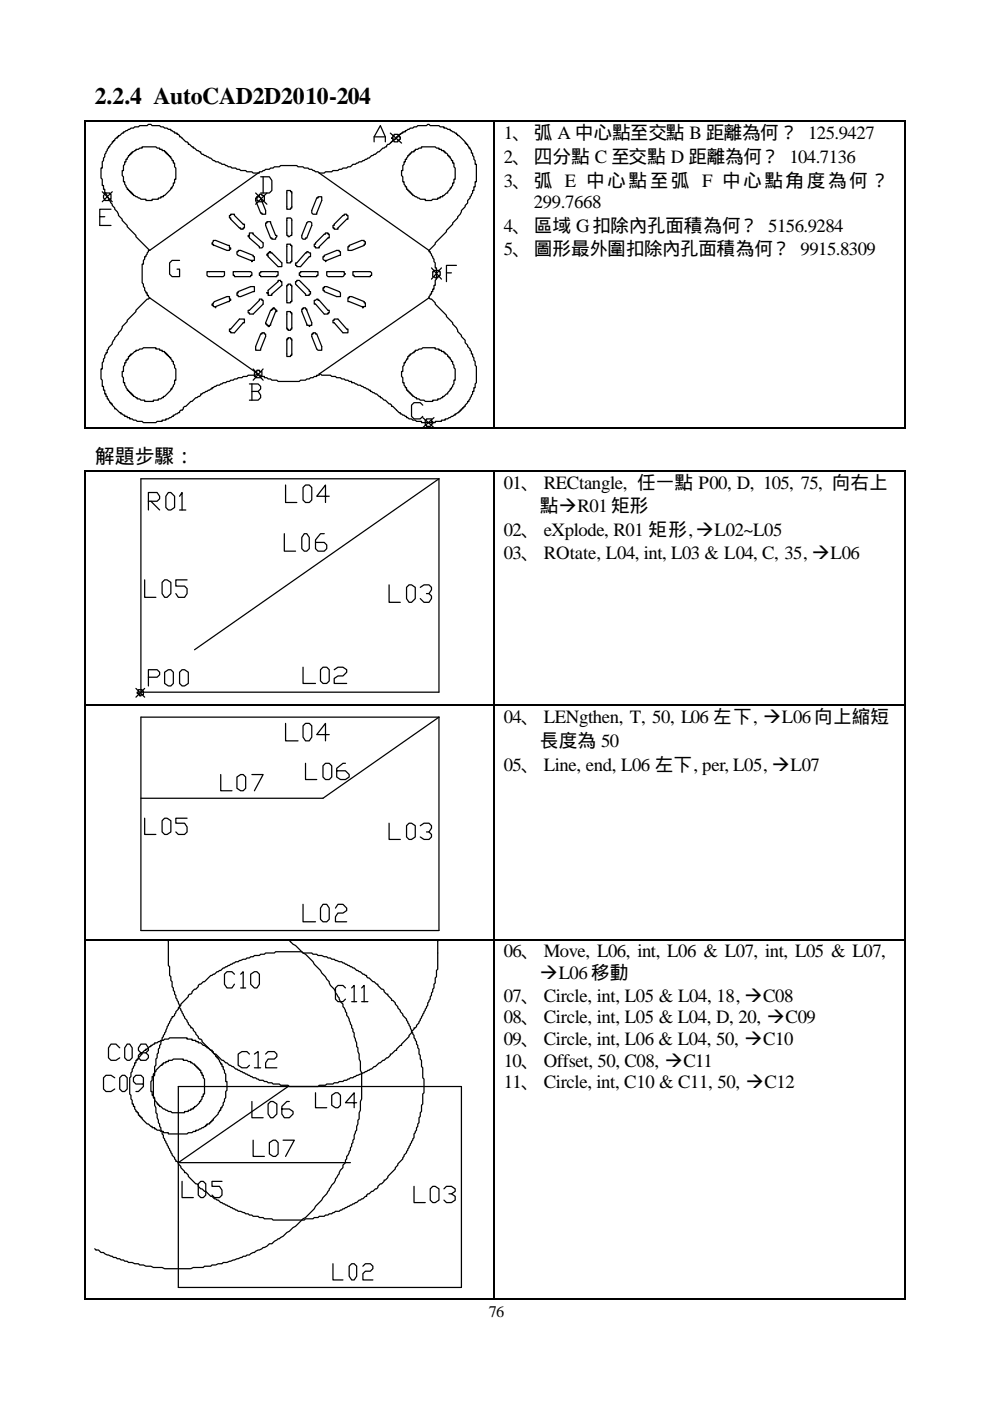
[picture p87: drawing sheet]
<svg xmlns="http://www.w3.org/2000/svg" width="210mm" height="297mm" viewBox="0 0 210 297" stroke-linecap="round" stroke-linejoin="round" font-family="sans-serif">
<defs><g id="words">
<text font-size="5" x="20.1" y="22.1">2.2.4 AutoCAD2D2010-204</text>
<text font-size="4.2" x="20.1" y="98.1">解題步驟：</text>
<g font-size="4">
<text x="106.9" y="29.5">1、弧 A 中心點至交點 B 距離為何？ 125.9427</text>
<text x="106.9" y="34.6">2、四分點 C 至交點 D 距離為何？ 104.7136</text>
<text x="106.9" y="39.6">3、弧 E 中心點至弧 F 中心點角度為何？</text>
<text x="113.2" y="44.1">299.7668</text>
<text x="106.9" y="49.1">4、區域 G扣除內孔面積為何？ 5156.9284</text>
<text x="106.9" y="54.2">5、圖形最外圍扣除內孔面積為何？ 9915.8309</text>
<text x="106.9" y="103.6">01、 RECtangle, 任一點 P00, D, 105, 75, 向右上</text>
<text x="106.9" y="113.7">02、 eXplode, R01 矩形,‡L02~L05</text>
<text x="114.6" y="108.7">點‡R01 矩形</text>
<text x="106.9" y="118.4">03、 ROtate, L04, int, L03 &amp; L04, C, 35, ‡L06</text>
<text x="106.9" y="153.4">04、 LENgthen, T, 50, L06 左下, ‡L06向上縮短</text>
<text x="114.6" y="158.4">長度為 50</text>
<text x="106.9" y="163.4">05、 Line, end, L06 左下, per, L05, ‡L07</text>
<text x="106.9" y="202.8">06、 Move, L06, int, L06 &amp; L07, int, L05 &amp; L07,</text>
<text x="114.6" y="207.6">‡L06 移動</text>
<text x="106.9" y="212.4">07、 Circle, int, L05 &amp; L04, 18, ‡C08</text>
<text x="106.9" y="216.9">08、 Circle, int, L05 &amp; L04, D, 20, ‡C09</text>
<text x="106.9" y="221.6">09、 Circle, int, L06 &amp; L04, 50, ‡C10</text>
<text x="106.9" y="226.1">10、 Offset, 50, C08, ‡C11</text>
<text x="106.9" y="230.6">11、 Circle, int, C10 &amp; C11, 50, ‡C12</text>
</g>
<text font-size="3.4" x="103.7" y="279.3">76</text>
</g></defs>
<g fill="none" stroke="#000" stroke-width=".26">
<path d="M18.1 25.8v64.9M18.3 25.7h86.5M28 32.2l.8-.3v-.2l1.4-.3v-.3h2.9l.2 .3h.6v.3h.5v.2h.5v.3h.3v.3h.3v.2h.2v.3h.3v.2h.2l.3 .8h.3v.6h.2v.8l.3 .2v2.4h-.3v.8h-.2v.5l-.3 .3v.3h-.3v.2l-1.3 1.4h-.2v.2h-.6v.3h-.5v.2h-1.3v.3h-1.3v-.3h-1.1l-.8-.5-.8-.2v-.3h-.3v-.3h-.2v-.2h-.3v-.3h-.2v-.3h-.3l-.3-.8-.2-.2v-.6h-.3v-1l-.3-.3v-1h.3v-1.1l.3-.3v-.5h.2v-.5h.3l.3-.8h.2v-.3h.3v-.2h.2zM54.8 36.7h-1.1l-.3-.3h-1l-.3-.2h-1l-.3-.3h-.5l-.3-.3h-.8l-.3-.2h-.5l-.8-.6h-.5l-.8-.5h-.5l-1.1-.8-1.8-.8-.3-.2v-.3l-.8-.3-.5-.5h-.3v-.3h-.3l-.5-.5h-.2v-.3l-.3-.2h-.3l-1-1.1h-.3v-.2l-.3-.3h-.2v-.3h-.6v-.2l-.8-.3v-.3h-.5l-.2-.2h-.6l-.2-.3h-.6l-.2-.3h-1.6l-.3-.2h-.5l-.3 .2h-1.6l-.2 .3h-.8l-.3 .3h-.5l-.3 .2-1.3 .6v.2h-.3l-.5 .6h-.3v.2h-.2v.3h-.3l-.3 .2v.3h-.2v.3h-.3v.2l-.5 .6v.2h-.3l-.2 .8-.6 .8v.5l-.2 .3v.5l-.3 .3v1.3h-.3v2.1l.3 .3v1.3h.3v.8h.2v.8h.3l.5 1.3 .8 1.1v.3l.5 .5v.3l.6 .5 .2 .8 1.9 2.1v.3l1.8 1.8v.3l2.9 2.9M54.8 36.7h.2v-.3h.6l.8-.5h.7l.3-.3h.5l.3-.2h1.1l.2-.3h3.5l.2 .3h1.1l.3 .2h.8l.2 .3h.5l.3 .3h.3l.2 .2h.6l.2 .3M54.8 36.7l-23.1 16.4M55.3 37.5h1.8l.6 .8v2.1l-.6 .5h-1.8M55.8 37.5v3.4M67.7 36.7h1.1l.3-.3h1.3l.2-.2h1.1l.3-.3h.5l.3-.3h.8l.2-.2h.5l.6-.6h.5l.8-.5h.5l.3-.3 1.3-.5 .5-.5 .8-.3 1.6-1.3 .8-.3v-.2l.3-.3h.2l1.1-1.1h.3l.2-.2v-.3h.3v-.2h.3v-.3l.8-.3v-.2h.5v-.3l.8-.3 .2-.2 1.4-.3 .2-.3h1.9l.3-.2h.2l.3 .2h1.8l.3 .3h.8v.3l1.3 .2v.3l1.3 .5v.3h.3v.3h.3l1.3 1.3v.2h.3v.3h.2l.3 .8h.2v.3l.3 .2v.6h.3v.5l.2 .2v.6l.3 .2v.8h.3v3.7h-.3v1.1h-.3v.8h-.2v.5l-.6 .8v.3l-.5 .5v.5l-1.3 1.6-.3 .8-.5 .5v.3l-2.4 2.7v.2l-2.4 2.4v.3l-1.3 1.3M67.7 36.7l23.3 16.4M79.4 30.1v-1.1l1.3-2.4 1.1 2.4v1.1M79.4 29h2.4"/>
<path d="M82.8 28.2l2.4 2.1M83.6 28.5h.8l.3 .3v.2h.2v.5h-.2v.3h-.3v.3h-.8v-.3h-.3v-.5h-.2h.2v-.5h.3zM85.2 28.2l-2.4 2.1M87.3 32.2h.5v-.3h.3v-.2l1.3-.3v-.3h2.9l.3 .3h.5v.3h.6v.2h.5v.3h.3v.3h.2l.3 .2v.3h.2v.2h.3l.3 .8h.2v.6h.3v.8l.3 .2v2.4h-.3v.8h-.3v.5l-.2 .3v.3h-.3v.2l-.5 .6v.2h-.3l-.5 .6h-.3v.2h-.5v.3h-.5v.2h-1.1l-.3 .3h-1.3v-.3h-1l-.8-.5-.8-.2v-.3h-.3v-.3h-.3v-.2h-.2v-.3h-.3v-.3h-.2v-.5h-.3v-.3l-.3-.2v-.6h-.2v-1l-.3-.3v-1h.3v-1.1l.2-.3v-.5h.3v-.5h.3l.2-.8h.3v-.3h.2v-.2h.3zM104.9 25.8v64.9M105 25.7h86.8M192 25.8v64.9M21.2 45.9h1M21.7 40.7l2.1 2.1M22.2 40.9h1.1v.3h.2v1h-.2v.3h-1.1v-.3l-.2-.2v-.5l.2-.3zM23.5 44.4h-2.3v3.4h2.3M23.8 40.7l-2.1 2.1"/>
<path d="M31.7 53.1h-.2l-.5 1.3h-.3v.5l-.3 .3v.8h-.2v4l.2 .2v.6l.3 .2v.6l.3 .2v.3h.2v.5h.3v.3l.2 .2M38.1 55.2h-1.6l-.5 .5v2.4l.5 .5h1.6v-1.5h-.5M43.9 57.6h3.7v.8l-.2 .2h-3.2l-.3-.2zM45.2 51h.6l2.9 1v.6h.2v.2h-.2v.3h-.5l-3-1.1v-.2h-.2zM48.7 45.7h.2v-.3h.8v.3l1.9 1.8h.3v.8h-.3v.3h-.5v-.3h-.3l-1.9-1.8v-.3h-.2zM49.5 57.6h3.7l.2 .3v.5h-.2v.2h-3.5v-.2h-.2zM50.3 53.4h.2v-.3h.6l2.6 1.1v.2h.3v.8h-.6v.3v-.3l-2.9-1-.2-.3zM52.9 49.4h.8v.3l2.1 1.8v.8l-.2 .3h-.6v-.3l-2.1-1.9v-.2h-.2v-.3h.2zM54.2 40.9l2.4 2.4M54.5 41.7h.3v-.2h.2v-.3h.6v.3h.5v1h-.3v.3h-1v-.3h-.3zM54.5 41.7h.5l.3 .3 1.1 2.6v.8h-.8v-.2h-.3l-1.1-2.7v-.5h.3zM55.3 57.6h3.7v.8h-.3v.2h-3.4v-.2h-.3v-.5h.3z"/>
<path d="M56.4 47.3h.2v-.3h.8l1.1 2.9h.2l-.2 .8h-.8v-.3h-.3l-1-2.6zM56.6 40.9l-2.4 2.4M56.9 53.6h.2v-.2h.3v.2h.3l2.1 2.1v.8h-.8l-2.1-2.1v-.2h-.3v-.3h.3zM60.9 51.8h.7v.2h.3v3.5h-.3v.2h-.7zM60.9 46.2h.7l.3 .3v3.4h-.3l-.2 .3h-.3v-.3h-.2zM60.9 40.4h.7v.3h.3v3.4h-.3v.3h-.7zM62.7 59.7h.3v-.3h.5l2.1 2.2v.2h.3v.6h-.3v.2h-.8v-.2l-2.1-2.2zM63.8 57.6h3.7v.8h-.3v.2h-3.4v-.2h-.3v-.5h.3zM64.8 53.6h.3v-.2l.8 .2v.8h-.3l-1.8 2.1h-.8v-.2h-.3v-.6h.3zM65.1 47.3l.3-.3h.5l.2 .3v.5l-1 2.6h-.3v.3h-.5l-.3-.3v-.5zM67.5 41.7h.8v.8l-1.1 2.9h-.8l-.3-.2v-.6l1.1-2.6h.3zM68.8 54.2l2.6-1.1h.6v.3h.2v.8l-2.9 1-.2 .3v-.3h-.3l-.3-.3v-.5h.3z"/>
<path d="M68.8 49.7h.3v-.3h.5v.3h.2v.7h-.2l-1.9 1.9v.3h-.8v-.3h-.2v-.5h.2v-.3zM69.3 57.6h3.7v.3l.3 .2h-.3v.3l-.2 .2h-3.2l-.3-.2zM72.8 45.7h.2v-.3h.6v.3h.2v.8h-.2l-1.9 1.8v.3h-.8v-.3h-.3v-.5h.3v-.3zM73.8 52.3h.3v-.3l2.6-1h.6v.2h.2v.6h-.2v.2l-2.7 1.1h-.8zM74.9 57.6h3.7l.2 .3v.5h-.2v.2h-3.5v-.2h-.2zM91 53.1v.3h.3v.2l.8 1.3v.6l.2 .2v1.1h.3v2.4l-.3 .2v1.1h-.2v.8h-.3v.5h-.3v.6h-.2l-.3 .7M91.5 56.8l2.2 2.4M91.8 57.6h.3v-.3h1v.3h.3v.8h-.3v.2h-.2v.3h-.6l-.2-.3h-.3zM93.7 56.8l-2.2 2.4M94.7 57.9h1.1M96.8 56.3h-2.1v3.4M27.3 75.6h.2v-.3h.3v-.2h.2l.6-.6h.2v-.2h.6l.2-.3h.6l.2-.3h2.7v.3h.8v.3h.5v.2h.5v.3h.3v.3h.3v.2h.2v.3h.3v.2h.2l.3 .8h.3v.6l.2 .2v.6l.3 .2v2.4h-.3v.8l-.2 .3-.3 .8h-.3v.2l-1.3 1.3h-.2v.3h-.3l-.3 .3h-.5v.2h-1.1v.3h-1.8v-.3h-.8l-.3-.2h-.5v-.3l-.8-.3v-.2h-.3v-.3h-.2v-.2h-.3v-.3h-.2v-.3h-.3v-.2l-.5-.8v-.6h-.3v-1l-.3-.3v-1h.3v-1.1l.3-.3v-.5h.2v-.5h.3v-.3h.3z"/>
<path d="M31.7 63.1l-.2 .3h-.3l-2.4 2.4v.3l-1.8 1.8v.3l-1.1 1-.2 .8-.6 .6v.2l-.8 .8-.5 1.3-.8 .8v.3l-.2 .3v.5h-.3v.3l-.3 .2v.5l-.2 .3v.5l-.3 .3v1.3h-.3v2.1l.3 .3v1.3h.3v.8h.2v.8h.3v.5h.3v.6h.2l.3 .8h.2v.2h.3v.3l.5 .5v.3h.3l.8 .8h.3v.3l.8 .2v.3h.5v.2h.5v.3h.5l.3 .3h.5l.3 .2h1.1l.2 .3h2.7l.2-.3h1.1v-.2h.8v-.3h.5l.8-.5h.3v-.3l1.3-.5v-.3l.8-.5v-.3l.3-.2h.2l2.1-1.9 .8-.3 .3-.2v-.3l.8-.2 1.3-.8h.3v-.3h.2l.8-.5h.6l.8-.6h.5l.3-.2h.5l.2-.3h.6l.2-.3h.6l.2-.2h.8l.3-.3h.8l.3-.2h1.5l.3-.3h.3M31.7 63.1l23.1 16.2M45 64.5h.2v-.3l.3-.3 2.7-1h.5v.5h.2v.3h-.2v.2l-2.9 1.1v.3l-.3-.3h-.3v-.3h-.2zM50.3 62.1h.2v-.3l2.7-1h.8v1l-2.9 1.1h-.6v-.3h-.2zM50.8 67.6h1.1v.8h-.3l-1.9 2.2h-.8v-.3h-.2v-.5h.2zM52.7 65.8h.2l2.1-2.1v-.3h.6v.3h.2v.8l-2.1 2.1h-.8v-.3h-.2zM53.7 78.2l2.1 2.4M54 79h.2v-.2h.3v-.3h.5v.3h.6v1h-.3v.3h-1.1v-.3h-.2zM54.8 79.3l.8 .5h.5v.3l1.3 .2 .3 .3h1l.3 .3h4.5l.3-.3h1l.3-.3h.5l.3-.2h.5l.3-.3h.5v-.2h.5v-.3M55.3 70.8h.3v-.2h.5v.2h.3v.5l-1.1 3h-1.1v-.8zM55.8 78.2l-2.1 2.4M56.9 61.6l2.1-1.9v-.3h.5v.3h.3v.8l-2.1 1.9v.2h-.8v-.5h-.3h.3z"/>
<path d="M57.7 65.5h.2v-.2h.3v.2h.3v.3h.2v.3h-.2l-1.1 2.9h-.3v.2h-.2v-.2h-.3v-.3h-.2v-.3l1-2.6h.3zM60.9 66.1h.7v.2h.3v3.5h-.3v.2h-.5v-.2h-.2zM60.9 71.9h.2v-.3h.5v.3h.3v3.4h-.3v.3h-.7zM61.1 60.2h.5v.3h.3v3.4h-.3v.3h-.7v-3.7h.2zM64 65.5h.3v-.2h.5v.2h.3l1 2.9v.6h-.2l-.3 .2v-.2h-.5l-1.1-2.9zM66.4 70.6h.5v.2h.3l1.1 2.7v.8h-.8l-.3-.3-1.1-2.7v-.5h.3zM66.7 63.7l.8-.3v.3h.2l1.9 2.1h.2v.5h-.2v.3h-.8l-1.9-2.1h-.2zM68.5 61h.3v-.2h.5l2.7 1 .2 .3v.8h-.8l-2.6-1.1v-.2h-.3zM70.6 67.9h.3v-.3h.8l1.9 2.2h.2v.8h-1l-1.9-2.2h-.3zM73.8 63.1h.3v-.2h.5l2.7 1v.3h.2v.8h-.5v.3v-.3l-3.2-1.1zM86.5 75.6h.3v-.3h.2v-.2l.8-.3v-.3h.3v-.2h.5l.3-.3h.5l.3-.3h2.6v.3h.8v.3h.6v.2h.5v.3h.3v.3h.2l.3 .2v.3h.2v.2h.3l.3 .8h.2v.6l.3 .2v.6l.3 .2v2.4h-.3v.8l-.3 .3-.2 .8h-.3v.2l-.5 .6v.2h-.3l-.5 .5h-.3v.3h-.2l-.3 .3h-.5v.2h-1.1v.3h-1.6l-.2-.3h-.8l-.3-.2h-.5v-.3l-.8-.3v-.2h-.3v-.3h-.3v-.2h-.2v-.3h-.3v-.3h-.2v-.5h-.3v-.3l-.3-.2v-.6h-.2v-1l-.3-.3v-1h.3v-1.1l.2-.3v-.5h.3l.3-.8h.2zM91 63.1l.3 .3h.2l.8 .8v.3l2.4 2.4v.2l1.3 1.3v.3l.8 .8 .3 .8 1.6 1.8v.6l1 1.3v.3l.3 .2v.6h.3l.2 1.3 .3 .2v.8l.3 .3v3.4l-.3 .3v.8h-.3v.8h-.2v.5l-.6 .8-.2 .8h-.3v.3l-.5 .5v.3h-.3v.2h-.2v.3h-.3v.3h-.3v.2h-.2v.3l-.8 .3v.2l-.8 .3-.8 .5h-.5v.3h-.8v.2h-1.4v.3h-2.9v-.3h-1l-.3-.2h-.5l-.3-.3h-.5l-.3-.3h-.2v-.2l-1.4-.5v-.3h-.2l-1.4-1.3h-.2v-.3l-.3-.3h-.3l-.7-.8h-.3l-.5-.5h-.3v-.3h-.3l-.5-.5-1.3-.5v-.3h-.3l-1.8-1h-.6l-.8-.6h-.5v-.2l-1.3-.3-.3-.3h-.5l-.3-.2h-.8l-.2-.3h-.8l-.3-.2h-1.8l-.3-.3h-.3"/>
<path d="M91 63.1l-23.3 16.2M18.1 99.9v49.5M18.3 90.8h86.5M18.3 99.8h86.5M52.9 81.4h1.9l.5 .5v.6l-.5 .5M53.4 83h1.4l.5 .8v.5l-.5 .5h-1.9M53.4 81.4v3.4M89.7 85.9l-.5-.5h-1.4l-.5 .5v2.4l.5 .5h1.4l.5-.5M89.7 88.5l2.4 2.2M90.2 89.1h.3v-.3h1v.5h.3v.6h-.3v.2l-.2 .3h-.8v-.3h-.3zM92.1 88.5l-2.4 2.2M104.9 99.9v49.5"/>
<path d="M105 90.8h86.8M105 99.8h86.8M192 99.9v49.5M29.9 101.5h63.2v45.3h-63.2zM31.5 106.3h1.8l.6-.6v-.5l-.6-.8h-1.8v3.7M32 106.3l1.9 1.8M35.7 104.4h.5l.8 .8v2.4l-.8 .5h-.5l-.5-.5v-2.4zM38.1 105.2l.5-.8v3.7M38.1 108.1h1.3M60.3 113.2v3.7h2.4M60.6 102.8v3.7h2.4M64.3 103.4l.5-.6h.8l.5 .6v2.6l-.5 .5h-.8l-.5-.5z"/>
<path d="M64.6 113.2h.5l.5 .7v2.4l-.5 .6h-.5l-.6-.6v-2.4zM68.8 113.2h-.8l-1.1 1.3v1.8l.6 .6h1.3l.5-.6v-.8l-.5-.5h-1.9M69.8 105.2h-2.6l1.9-2.4v3.7M93.1 101.5l-51.8 36.3M30.7 122.9v3.7h2.4M34.4 123.5l.5-.6h.6l.7 .6v2.4l-.7 .7h-.6l-.5-.7zM39.7 122.9h-2.4v1.4h1.9l.5 .5v1.1l-.5 .7h-1.4l-.5-.7M82.5 124v3.7h2.4M86.3 124.5l.5-.5h.5l.8 .5v2.4l-.8 .8h-.5l-.5-.8zM89.2 124.5l.8-.5h1l.5 .5v.6l-.5 .8h-.5M91 125.9l.5 .5v.5l-.5 .8h-1l-.8-.8M18.1 149.7v49.4"/>
<path d="M18.3 149.5h86.5M28.8 146l1.9 1.8M29.4 146.2h.8v.3h.2v.8h-.5v.2h-.3v-.2h-.2v-.3h-.3v-.2h.3zM29.9 152h63.2v45.3h-63.2zM30.7 146l-1.9 1.8M31.5 143.6h1.8l.6-.5v-.6l-.6-.5h-1.8v3.4M34.9 142.5l.8-.5h.5l.6 .5v2.4l-.6 .5h-.5l-.8-.5zM38.1 142.5l.5-.5h.6l.8 .5v2.4l-.8 .5h-.6l-.5-.5zM60.6 153.4v3.7h2.6M64.3 153.9l.5-.5h.8l.5 .5v2.4l-.5 .8h-.8l-.5-.8zM64.3 141.5v3.4h2.6M68 142l.5-.5h.8l.5 .5v2.4l-.5 .5h-.8l-.5-.5z"/>
<path d="M69.8 155.8h-2.6l1.9-2.4v3.7M70.9 142l.8-.5h1.1l.8 .5v.5l-.8 .8h-1.1l-.8 .5v1.1h2.7M93.1 152l-24.6 17.2h-38.6M104.9 149.7v49.4M105 149.5h86.8M192 149.7v49.4M30.7 173.5v3.4h2.4M34.4 174l.5-.5h.6l.7 .5v2.4l-.7 .5h-.6l-.5-.5zM39.7 173.5h-2.4v1h1.9l.5 .8v1.1l-.5 .5h-1.4l-.5-.5M46.8 164.2v3.5h2.4M50.3 164.7l.8-.5h.5l.5 .5v2.4l-.5 .6h-.5l-.8-.6zM53.4 164.2h2.4l-1.8 3.5"/>
<path d="M64.8 161.8v3.5h2.4M68.5 162.4l.6-.6h.7l.6 .6v2.3l-.6 .6h-.7l-.6-.6zM73.3 161.8h-.5l-1.4 1.1v1.8l.8 .6h1.1l.8-.6v-.5l-.8-.8h-1.9M82.5 174.5v3.5h2.4M86.3 175.1l.5-.6h.5l.8 .6v2.3l-.8 .6h-.5l-.5-.6zM89.2 175.1l.8-.6h1l.5 .6v.5l-.5 .8h-.5M91 176.4l.5 .5v.5l-.5 .6h-1l-.8-.6M18.1 199.4v75.9M18.3 199.3h86.5M35.7 199.4v5.3l.3 .3v1.8l.2 .3v.8l.3 .2v1.1l.3 .3v.5l.2 .3 .3 1.3 .5 .8 .3 1.3 1.1 1.8v.3l.5 .5 .3 .8 .5 .6v.2h.2l.3 .3v.3l.5 .5v.3l.6 .5v.2l.2 .3h.3l.3 .3v.2l1.8 1.9h.3v.3l.5 .5h.3l1.3 1.3h.3l1.3 1.1 .8 .2 .5 .6 1.9 .8 1.8 1h.5l.8 .5h.8l.3 .3h.5l.3 .3h.8l.2 .2h1.4l.2 .3h1.6l.3 .3h6.1l.2-.3h1.4l.2-.3h1.3l.3-.2h.8l.3-.3h.8l.2-.3h.6l.7-.5h.6l.8-.5 1-.3 .3-.2 1.8-.8 1.6-1.4h.3l1.3-1h.3l.5-.6v-.2h.3l.8-.8h.2v-.3l.8-.8h.3v-.2l1.6-1.6v-.3l.5-.5v-.3l.5-.5v-.3h.3l.8-1v-.3l1.1-1.8v-.3l.8-1.3v-.6l.5-.8 .2-1.3 .3-.2v-.6l.3-.2v-.8l.2-.3v-1.1l.3-.2v-1.3l.3-.3v-6.1M61.4 199.4l.8 .8 .5 .3 1.6 1.6 .5 .2 3.2 3.5 .3 .5 1.5 1.8 .3 .8 .8 .8 .3 .8 .8 1.1 .2 .8 .6 .5v.5l.8 1.4v.5l.5 .8 .2 1 .3 .3v.5l.3 .3v.5l.2 .3v.8l.6 1.3v.8l.2 .3v.8l.3 .5v1l.3 .6v1.8l.2 .6v5.5l-.2 .5v1.9l-.3 .5v1.3l-.3 .3-.2 2.1-.3 .3-.3 .8v.8l-.2 .2v.6l-.3 .2v.6l-.3 .2v.6l-.7 1.3-.3 1.3-.5 .5v.6l-.6 .5-.2 .8-.8 1-.3 .8-.5 .6-1.1 1.8-.8 .8-.2 .5-3.5 3.7-.5 .3-1.6 1.6-.5 .3a18.4 18.4 0 0 1-4 2.9l-.5 .5h-.6l-.5 .5-3.4 1.6-.3 .3h-.5l-.3 .2h-.5l-.3 .3-3.1 1.1h-.8l-.3 .2-2.1 .3-.3 .3h-1.3l-.3 .2h-2.1l-.5 .3h-5.6l-.5-.3h-1.9l-.5-.2h-1l-.6-.3h-.8l-.2-.3-2.1-.2-.3-.3h-.5l-.3-.3h-.5l-.3-.2-1.3-.3-.3-.3-1-.2-.8-.5h-.6l-.5-.6h-.5l-.3-.2M64.3 191.7v3.7h2.6"/>
<path d="M68.5 191.7h.8l.5 .8v2.4l-.5 .5h-.8l-.5-.5v-2.4zM71.2 192.5l.5-.8h1.1l.8 .8v.6l-.8 .5h-1.1l-.5 .8v1h2.4M104.9 199.4v75.9M105 199.3h86.8M192 199.4v75.9M42.3 208.7h.3l.5-.6h.3l1.3-1.3h.3l1-.8 .8-.2 .6-.6h.2l1.9-1h.2l.3-.3h.5l.3-.3 1.3-.2 .3-.3h.5l.3-.3h.5l.3-.2h1l.3-.3h.8l.3-.2h1.8l.3-.3h5.5l.3 .3h1.8l.3 .2h.8l.3 .3h.8l.5 .2h.5l.3 .3h.5l.3 .3h.5l.3 .2 .8 .3h.5l.3 .3 1.3 .5 .8 .5h.2l.6 .6 .8 .2 .5 .6 .8 .2v.3l.3 .2h.2l.8 .8h.3l.5 .6h.3v.2l.8 .8h.2l.8 1.1h.3v.2l.8 .8v.3h.2l.6 .5v.3l1 1.3v.3l.6 .5v.3l.8 .8 .5 1.3 .2 .3 .3 1 .5 .8v.5l.6 .8v.6l.2 .2v.6l.3 .2v1.1l.3 .2v.8l.2 .3v1.3l.3 .3v2.1l.3 .3v2.9l-.3 .3v2.1l-.3 .2v1.4l-.2 .2v.8l-.3 .3v1l-.3 .3v.5l-.2 .3v.5l-.6 .8v.8l-.5 .8-.3 .8-.7 1.3v.3l-.6 .5-.2 .8-1.1 1.1v.2l-.5 .6v.2l-1.6 1.6v.3l-.5 .5h-.3v.3l-.5 .5h-.3l-.8 1.1h-.3l-1.3 1h-.2l-.3 .3v.2h-.3l-.5 .6-.8 .2-.5 .6-.8 .2-1.3 .8h-.3l-1.3 .8h-.8l-.8 .6h-.6l-.2 .2h-.5l-.3 .3h-1.1l-.2 .2h-.8l-.3 .3h-1.6l-.2 .3h-6.7l-.2-.3h-1.6l-.3-.3h-.8l-.2-.2h-1.1l-.3-.3h-.5l-.2-.2h-.6l-.2-.3-1.4-.3-1.3-.8-1.3-.5-.8-.5h-.3l-.5-.6-.8-.2-.5-.6h-.3l-1-1h-.3l-.5-.5h-.3l-.5-.6v-.2l-.3-.3h-.3l-1.5-1.6v-.3l-.6-.5h-.2v-.2l-.8-.8v-.3l-.6-.5v-.3l-.2-.3h-.3l-.3-.8-.5-.5-.8-1.8-.5-.8v-.3l-.3-.3v-.2l-.2-.3v-.5l-.3-.3v-.5l-.3-.3v-.5l-.2-.3v-.5l-.3-.3v-.5l-.3-.5v-.8l-.2-.3v-1l-.3-.6v-1.6l-.3-.2v-4.3l.3-.2v-1.9l.3-.2v-1.4l.2-.2v-.8l.3-.3v-.8l.3-.2v-.6l.2-.2 .3-1.4 .8-1.3 .3-1 .2-.3 .3-.8 .5-.8v-.3h.3l.2-.2 .3-.8 1.1-1.3v-.3l1.6-1.6v-.3l.2-.2h.3l.2-.3v-.2l.6-.6h.2l.6-.5v-.3zM49.7 206.6l-.5-.6h-1l-.6 .6v2.1l.6 .8h1l.5-.8M51.1 206.6l.5-.6v3.5M51.1 209.5h1M53.2 206.6l.8-.6h.5l.5 .6v2.1l-.5 .8h-.5l-.8-.8zM73.3 209.5l-.5-.6h-1.1l-.5 .6v2.3l.5 .6h1.1l.5-.6M74.6 209.5l.5-.6v3.5"/>
<path d="M74.6 212.4h1.1M76.7 209.5l.6-.6v3.5M76.7 212.4h1.4M24.3 228.5l-.8-.5h-1l-.5 .5v2.4l.5 .5h1l.8-.5M25.4 228.5l.5-.5h.6l.5 .5v2.4l-.5 .5h-.6l-.5-.5zM25.4 222.2l-.8-.8h-1.1l-.5 .8v2.1l.5 .5h1.1l.8-.5M27 221.4h.5l.5 .8v2.1l-.5 .5h-.5l-.5-.5v-2.1zM29.9 223.5h.3v-.3l.5-.5h.3v-.3h.2l.5-.5h.3v-.3l.8-.2v-.3h.5l.8-.5h.6l.2-.3h.8l.3-.3h3.7v.3h1v.3h.8v.2h.6v.3h.5l.5 .5 .8 .3v.3h.3l.5 .5h.3v.3h.2v.2l.6 .5v.3h.2v.3h.3l.5 1.3h.3v.5h.3v.6l.2 .2v.6l.3 .2v1.6h.3v1.9l-.3 .2v1.3l-.3 .3-.2 1.3-.3 .3v.3h-.3v.5h-.2l-.3 .8-1.1 1v.3h-.2v.3h-.3v.2h-.3v.3h-.5v.3h-.2v.2l-1.4 .6-.2 .2h-.6v.3h-.5l-.3 .3h-.7l-.3 .2h-4v-.2h-1v-.3l-1.4-.3-.2-.2h-.3v-.3h-.5v-.3h-.3l-.5-.5h-.3l-1-1.1v-.2h-.3v-.3h-.3v-.3h-.2v-.5h-.3v-.2h-.3v-.3l-.2-.3v-.5h-.3v-.5h-.3v-.8l-.2-.3v-.8l-.3-.2v-3.5l.3-.3v-.7l.2-.3v-.5l.6-.8v-.6h.2v-.5h.3v-.3h.3v-.2l.5-.6zM29.9 223.2l-.5-.5v-.5l.5-.8h1.1l.5 .8v.5l-.5 .5h-1.1l-.5 .5v.6l.5 .5h1.1l.5-.5v-.6l-.5-.5M30.4 229.8h-1.6l-.5-.5v-.8l.5-.5h1.1l.5 .5v1.9l-1 1h-.6M32.8 227.2h.3v-.3l1-1h.3v-.3h.3v-.3h.5v-.2h.5v-.3h.8l.3-.3h2.1v.3h.8l.3 .3h.5v.2l.8 .3v.3h.2v.2h.3v.3h.3v.3h.2v.2h.3v.6h.3v.5h.2v.5l.3 .3v3.2h-.3v.5h-.2v.5l-.3 .3v.2h-.3v.3l-.8 .8h-.2v.3h-.3v.2h-.5v.3h-.5v.3h-.8v.2h-2.7l-.3-.2h-.5l-.2-.3-.8-.3-.6-.5h-.2v-.3h-.3v-.2h-.3v-.3l-.8-1.1v-.5h-.2v-.8h-.3v-2.1l.3-.3v-.8h.2v-.5l.3-.2zM37.8 230.4h60.1v42.6h-60.1z"/>
<path d="M52.9 223.5l-.5-.5h-1.1l-.8 .5v2.4l.8 .5h1.1l.5-.5M53.4 233.5v3.5h2.4M54 223.5l.8-.5v3.4M54 226.4h1.3M56.4 223.5l.5-.5h1.3l.5 .5v.5l-.5 .5h-1.3l-.5 .8v1.1h2.3M56.9 234.1l.5-.6h.5l.8 .6v2.1l-.8 .8h-.5l-.5-.8zM61.1 230.4l-23.3 16.1h36.5M61.4 233.5h-.5l-1.1 1.1v1.6l.5 .8h1.1l.8-.8v-.5l-.8-.6h-1.6M66.9 231.7v3.2h2.4M70.4 232.2l.8-.5h.5l.5 .5v2.1l-.5 .6h-.5l-.8-.6zM75.7 233.8h-2.4l1.8-2.1v3.2M38.6 250.5v3.4h2.4"/>
<path d="M42.1 251l.5-.5h.5l.6 .5v2.4l-.6 .5h-.5l-.5-.5zM47.1 250.5h-2.1v1h1.6l.5 .8v1.1l-.5 .5h-1.1l-.5-.5M53.7 241.7v3.5h2.4M57.1 242.3l.8-.6h.6l.5 .6v2.4l-.5 .5h-.6l-.8-.5zM60.1 241.7h2.3l-1.8 3.5M87.8 251.5v3.5h2.4M91.3 252.1l.5-.6h.5l.8 .6v2.3l-.8 .6h-.5l-.5-.6zM94.2 252.1l.5-.6h1.1l.8 .6v.5l-.8 .5h-.6M95.8 253.1l.8 .5v.8l-.8 .6h-1.1l-.5-.6M18.3 275.5h86.5M70.6 267.9v3.5h2.2M74.1 268.5l.5-.6h.5l.6 .6v2.1l-.6 .8h-.5l-.5-.8z"/>
<path d="M77 268.5l.5-.6h1.1l.5 .6v.5l-.5 .5h-1.1l-.5 .6v1.3h2.1M105 275.5h86.8"/>
</g>
<g fill="#000">
<path d="M18 25.6h.3v.2h-.3zM104.8 25.6h.2v.2h-.2zM191.8 25.6h.3v.2h-.3zM18 90.7h.3v.2h-.3zM18 99.7h.3v.2h-.3zM104.8 90.7h.2v.2h-.2zM104.8 99.7h.2v.2h-.2zM191.8 90.7h.3v.2h-.3zM191.8 99.7h.3v.2h-.3zM18 149.4h.3v.3h-.3zM104.8 149.4h.2v.3h-.2zM191.8 149.4h.3v.3h-.3z"/>
<path d="M18 199.1h.3v.3h-.3zM104.8 199.1h.2v.3h-.2zM191.8 199.1h.3v.3h-.3zM18 275.3h.3v.3h-.3zM104.8 275.3h.2v.3h-.2zM191.8 275.3h.3v.3h-.3z"/>
</g>
<use href="#words"/>
</svg>
